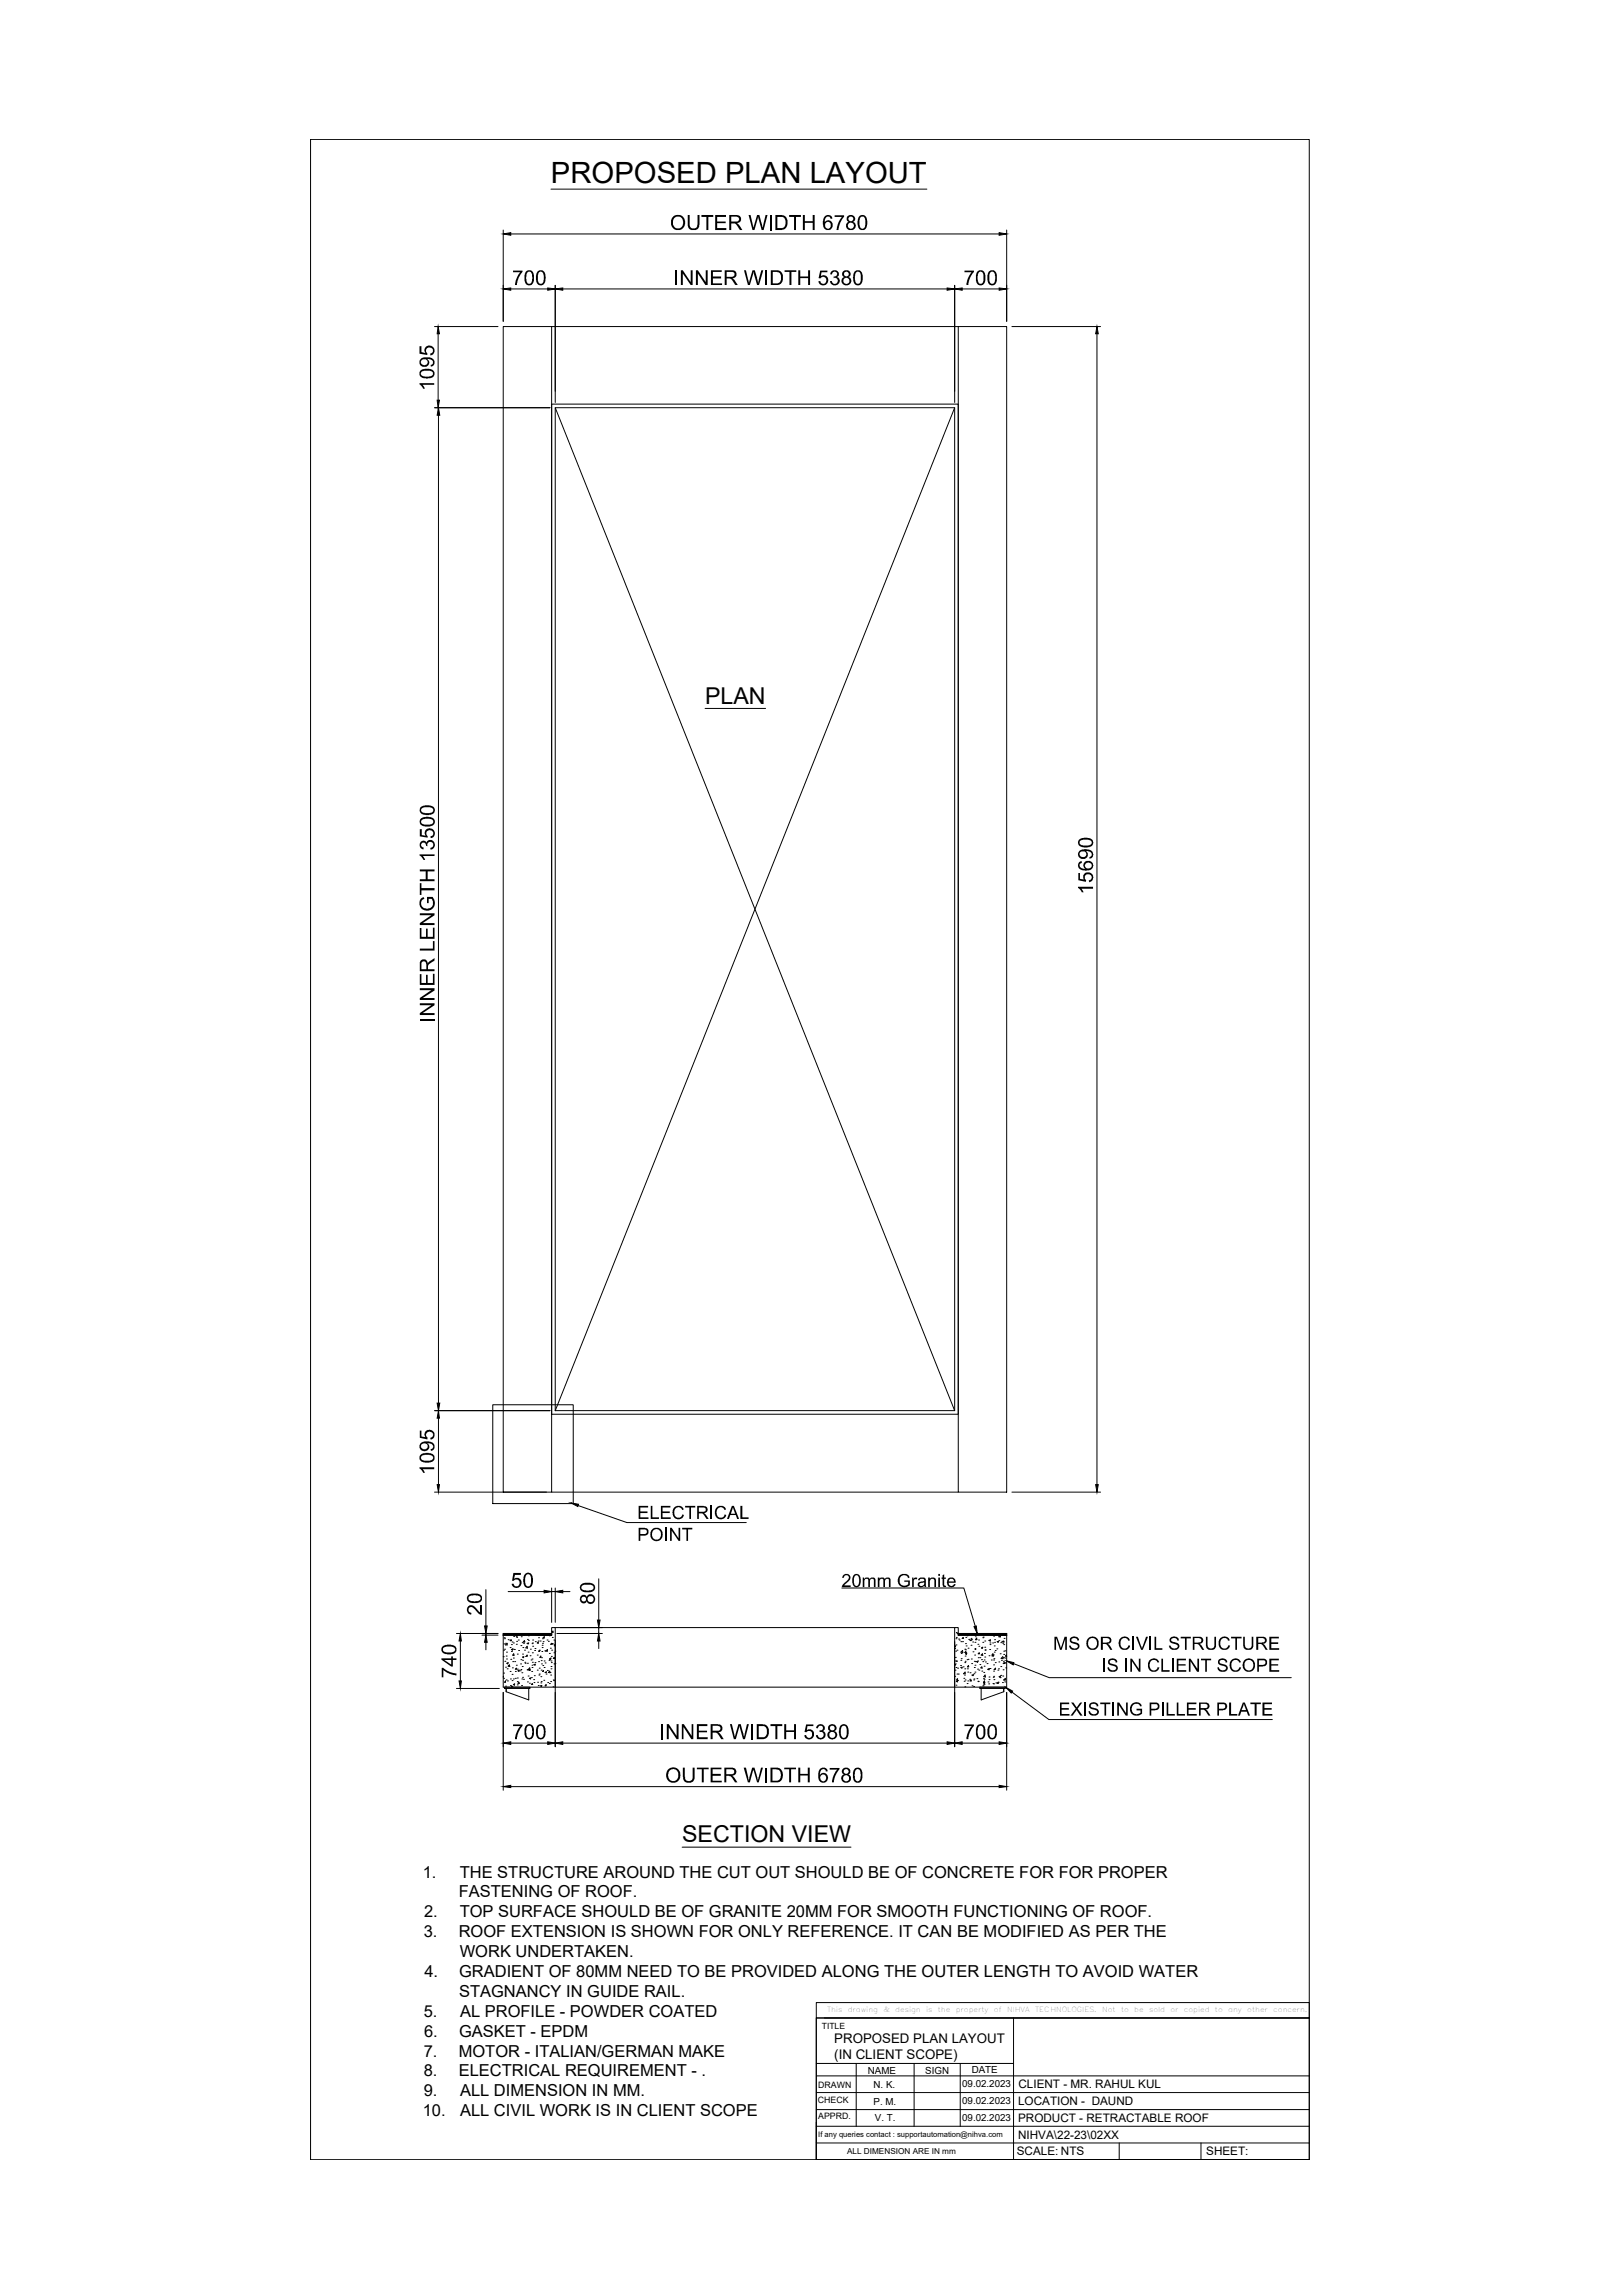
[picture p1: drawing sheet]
<svg xmlns="http://www.w3.org/2000/svg" width="210mm" height="297mm" viewBox="0 0 210 297" stroke-linecap="round" stroke-linejoin="round" font-family="sans-serif">
<defs><g id="words">
<text font-size="3.8" x="71.3" y="23.7">PROPOSED PLAN LAYOUT</text>
<g font-size="3">
<text x="91.2" y="91">PLAN</text>
<text x="88.3" y="238.3">SECTION VIEW</text>
</g>
<g font-size="2.1">
<text x="54.7" y="242.9">1.</text>
<text x="59.4" y="245.4">FASTENING OF ROOF.</text>
<text x="59.5" y="242.9">THE STRUCTURE AROUND THE CUT OUT SHOULD BE OF CONCRETE FOR FOR PROPER</text>
<text x="54.8" y="250.6">3.</text>
<text x="54.9" y="248">2.</text>
<text x="59.4" y="250.6">ROOF EXTENSION IS SHOWN FOR ONLY REFERENCE. IT CAN BE MODIFIED AS PER THE</text>
<text x="59.5" y="248">TOP SURFACE SHOULD BE OF GRANITE 20MM FOR SMOOTH FUNCTIONING OF ROOF.</text>
<text x="54.9" y="255.8">4.</text>
<text x="59.4" y="255.8">GRADIENT OF 80MM NEED TO BE PROVIDED ALONG THE OUTER LENGTH TO AVOID WATER</text>
<text x="59.5" y="253.2">WORK UNDERTAKEN.</text>
<text x="54.8" y="260.9">5.</text>
<text x="54.9" y="263.5">6.</text>
<text x="59.4" y="258.3">STAGNANCY IN GUIDE RAIL.</text>
<text x="59.4" y="263.5">GASKET - EPDM</text>
<text x="59.5" y="260.9">AL PROFILE - POWDER COATED</text>
<text x="54.8" y="266.1">7.</text>
<text x="54.8" y="268.6">8.</text>
<text x="59.4" y="266.1">MOTOR - ITALIAN/GERMAN MAKE</text>
<text x="59.4" y="268.6">ELECTRICAL REQUIREMENT - .</text>
<text x="54.7" y="273.8">10.</text>
<text x="54.8" y="271.2">9.</text>
<text x="59.5" y="271.2">ALL DIMENSION IN MM.</text>
<text x="59.5" y="273.8">ALL CIVIL WORK IS IN CLIENT SCOPE</text>
</g>
<g font-size="1.7">
<text x="108" y="264.3">PROPOSED PLAN LAYOUT</text>
<text x="108" y="266.4">(IN CLIENT SCOPE)</text>
</g>
<g font-size="1.5">
<text x="131.8" y="274.5">PRODUCT - RETRACTABLE ROOF</text>
<text x="131.8" y="272.3">LOCATION - DAUND</text>
<text x="131.8" y="270.2">CLIENT - MR. RAHUL KUL</text>
<text x="131.6" y="278.8">SCALE: NTS</text>
<text x="131.8" y="276.7">NIHVA\22-23\02XX</text>
<text x="156.1" y="278.8">SHEET:</text>
</g>
<g font-size="1.3">
<text x="112.3" y="268.3">NAME</text>
<text x="119.7" y="268.3">SIGN</text>
<text x="125.7" y="268.2">DATE</text>
<text x="113" y="270.1">N. K.</text>
<text x="113" y="272.3">P. M.</text>
<text x="113.2" y="274.4">V. T.</text>
<text x="124.5" y="270">09.02.2023</text>
<text x="124.5" y="272.2">09.02.2023</text>
<text x="124.5" y="274.4">09.02.2023</text>
</g>
<g font-size="1.1">
<text x="106.4" y="262.5">TITLE</text>
<text x="105.8" y="272">CHECK</text>
<text x="105.9" y="270.1">DRAWN</text>
<text x="105.9" y="274.2">APPRD.</text>
<text x="109.6" y="278.7">ALL DIMENSION ARE IN mm</text>
</g>
<text font-size="1" x="105.9" y="276.4">If any queries contact : supportautomation@nihva.com</text>
<g font-size=".9">
<text x="107" y="260.3">This</text>
<text x="109.7" y="260.3">drawing</text>
<text x="114.3" y="260.3">&amp;</text>
<text x="115.9" y="260.3">design</text>
<text x="121.4" y="260.3">the</text>
<text x="123.7" y="260.3">property</text>
<text x="128.6" y="260.3">of</text>
<text x="130.3" y="260.3">NIHVA</text>
<text x="134" y="260.3">TECHNOLOGIES.</text>
<text x="142.6" y="260.3">Not</text>
<text x="145.1" y="260.3">to</text>
<text x="146.8" y="260.3">be</text>
<text x="148.7" y="260.3">sold</text>
<text x="151.5" y="260.3">or</text>
<text x="153.2" y="260.3">copied</text>
<text x="157.2" y="260.3">to</text>
<text x="158.9" y="260.3">any</text>
<text x="161.4" y="260.3">other</text>
<text x="164.8" y="260.3">concern.</text>
</g>
</g></defs>
<!-- layer: 0 -->
<g fill="none" stroke="#000" stroke-width=".13">
<path d="M40.2 18h129.2v261.4h-129.2zM65.1 29.8v11.8M66.1 37.4h4.8M66.1 30.3h63.2M71.3 24.5h48.6M71.9 36.9v15.2M72.8 37.4h49.8M123.5 36.9v15.2M124.5 37.4h4.8M130.3 29.8v11.8M56.2 42.2h8.2M56.2 52.7h15"/>
<path d="M56.7 43.2v8.6M56.7 53.7v127.8M65.1 42.2h6.3v150.8h-6.3zM71.4 52.3h52.6v130.7h-52.6zM71.4 42.2h52.6M71.9 52.7h51.6v129.8h-51.6zM71.9 52.7l51.6 129.8M123.5 52.7l-51.6 129.8M124 42.2h6.3v150.8h-6.3zM131 42.2h11.4M142 43.2v148.9M91.2 91.7h7.9"/>
<path d="M56.2 193h14.5M56.2 182.5h15M56.7 183.5v8.6M63.8 181.7h10.4v12.8h-10.4zM71.4 193h52.6M74.8 194.8l6.3 2.2h15.5M131 193h11.4M59.1 218.4h5.5M59.1 211.3h5.3M59.6 212.3v5.2M62.4 211.5h2M62.9 205.7v4.7"/>
<path d="M62.9 211.3v.2M62.9 212.5v.9M65.1 211.5h6.3v-.9h.5v7.7M65.1 214.3h.1M65.1 211.3h6.3v.2h-6.3zM65.1 211.5v6.8h65.2v-6.8M65.1 218.9v12.7M65.1 216.9v.1M65.2 213.5h.1M65.2 216.5h.1M65.2 217.1h.1M65.2 212.7h.1"/>
<path d="M65.2 211.9h.1M65.3 218.3h3.3v.1h-3.3zM65.3 212h.1M65.3 213.4h.1M65.3 214.9h.1M65.4 218.1h.1M65.4 212.6h.1M65.4 215.7h.1M65.4 217.5v.1h-.1zM65.4 212.8l.2-.2v.2zM65.5 214.2h.1M65.5 217.3h.1"/>
<path d="M65.5 218.4v.5M65.5 213.7h.1M65.5 214.6h.1M65.6 215.2l.2-.1-.1 .2zM65.6 215.9h.1M65.7 217.5h.1M65.8 212.1h.1M65.8 215.6l.1-.2 .1 .2zM65.8 205.9h4.6M65.8 215.5h.1M66 213.1h.1M66 216.2h.1"/>
<path d="M66 212.3l.1-.2 .1 .2zM66.1 217.2h.1M66.1 218.1h.1M66.1 214.7h.1M66.2 212.8h.1M66.2 213.7h.1M66.2 218.3l.1-.2v.2M66.2 213.4l.2-.1-.1 .2zM66.2 218.2h.1M66.3 216.6h.1M66.3 217.4h.1M66.3 212.4h.1"/>
<path d="M66.3 215.8h.1M66.4 215h.1M66.4 213.4h.1M66.4 214.2h.1M66.4 212.6h.1M66.4 214.5h.1M66.4 217.2h.1M66.4 217.9l.2-.1v.2zM66.5 211.7h.1M66.5 214v.1h-.1zM66.6 213.4h.1M66.6 215h.1"/>
<path d="M66.7 216.2h.1M66.7 217.1h.1M66.7 215.9l.1-.1 .1 .1zM66.8 211.6h.1v.1zM66.8 212.7h.1M66.8 215.4h.1M66.9 211.8h.1M66.9 212.3h.1M66.9 218h.1M66.9 215.9h.1M66.9 217.6h.1M66.9 214h.1"/>
<path d="M66.9 217.1h.1M67 217.8l.2-.2v.2zM67 216.2l.2-.1v.1zM67.1 212.2h.1M67.1 213.5h.1M67.3 216.2h.1M67.4 215.3h.1M67.4 214.7h.1M67.4 212.9h.1M67.4 216h.1M67.5 211.8h.1M67.5 218.1h.1"/>
<path d="M67.5 216.4h.1M67.5 217.2h.1M67.6 215.6h.1M67.6 212.5h.1M67.6 214h.1M67.6 214.8h.1M67.6 217h.1M67.6 214.4l.2-.1-.1 .2zM67.7 213.1h.1M67.7 212.3h.1M67.7 211.5h.1M67.7 212.6h.1"/>
<path d="M67.7 217.3h.1M67.9 213.5h.1M67.9 212.3v.1h-.1zM67.9 215.1h.1M68 215.2h.1M68 214.3h.1M68.2 216h.1M68.2 214.1l.1 .1h-.2zM68.2 213l.1 .2h-.3zM68.2 212.6h.2l-.1 .1zM68.3 216h.1M68.3 217.6h.1"/>
<path d="M68.3 212.1h.1M68.3 215.2h.1M68.3 213.7h.1M68.3 216.8h.1M68.4 211.6h.1M68.4 212.2h.1M68.4 218.4v1.5M68.5 217.8h.1M68.5 217.1h.2l-.1 .1zM68.6 215.9v.2h-.1zM68.6 215.8v.2h-.3zM68.6 214.2h.1"/>
<path d="M68.6 213.4h.1M68.7 214.8h.1M68.8 217h.1M68.8 217.9h.1M68.8 216.2h.1M68.8 214.6h.1M68.8 215.4h.1M68.8 212.6h.1M68.8 215.7h.1M68.9 213.8h.1M68.9 215.1h.1M68.9 212.6h.1"/>
<path d="M68.9 217.8v.1h-.1zM68.9 212.2h.1M68.9 213h.1M69.1 217.3h.1M69.1 217.7h.1M69.1 215.3h.2l-.1 .1zM69.1 216.8h.1M69.2 213.5h.1M69.2 213.3h.1M69.2 215.1h.1M69.3 212.4h.1M69.5 214.1h.1"/>
<path d="M69.5 216.1h.1M69.5 212.6l.2-.2v.2zM69.6 217.6h.1M69.7 212.3h.1M69.7 218.1h.1M69.7 211.9h.1M69.7 215h.1M69.7 213.6l.2-.1-.1 .2zM69.7 216.7h.1M69.8 215.8h.1M69.8 213.5h.1M69.8 216.6h.1"/>
<path d="M69.9 212.3h.1M69.9 218.1h.2v.1zM70 216.9h.1M70 217.7h.1M70 214.2v.2h-.1zM70 216.1h.1M70 217.6h.1M70 214.8h.1M70.1 214.5h.1M70.1 215.3h.1M70.1 213.7h.1M70.2 212.9h.1"/>
<path d="M70.2 213.1h.1M70.2 212h.1M70.2 212.6h.1M70.2 216.2l.1-.1v.1zM70.2 215.5h.1M70.3 212.4h.1M70.3 211.8h.2l-.1 .1zM70.4 217.4h.1M70.4 214.9h.1M70.4 215.7h.1M70.5 213.6h.1M70.5 215.1h.1"/>
<path d="M70.5 216.4l.2-.1v.1zM70.6 213.6l.2-.2v.2zM70.7 216.6h.1M70.7 217.9v.2h-.2zM70.8 212.2h.1M70.8 216.1h.1M70.9 217.7h.1M71 212.3h.1M71 216.4l.1-.2 .1 .2zM71 214.8h.1M71.1 213.9h.1M71.1 211.6h.1"/>
<path d="M71.1 214.7h.1M71.1 217.8h.1M71.1 214.6l.2-.1v.2zM71.2 216.4h.1M71.2 213.2h.1M71.3 216.7h.1M71.3 217.6h.1M71.3 212.7l.1-.1v.1zM71.3 215.9h.1M71.3 215.6h.1M71.3 214.9h.1M71.3 214.3h.1"/>
<path d="M71.3 215.1h.1M71.4 213.5h.1M71.4 205.4v4.5M71.4 205.9h.5M71.4 212.6h.1M71.4 211.1h.1M71.5 211h.1M71.5 211.8h.1M71.5 211.2h.1M71.5 212.7h.1M71.6 218.2h.1M71.6 217.3h.1"/>
<path d="M71.6 217.4h.1M71.7 213.8h.1M71.7 212.2h.1M71.7 215.3h.1M71.7 212.9h.1M71.7 214.4l.1 .2-.2-.1zM71.8 213.6h.1M71.8 215.2h.1M71.9 205.4v4.5M71.9 212.2v13.8M71.9 212.8h-.2l.2 .1M71.9 210.6h51.6"/>
<path d="M72.1 211.3h5.8M72.8 205.9h1M77.5 204.3v5.3M77.5 210.6v.7M77.5 212.3v1M108.9 205.4h15.8l1.5 5M123.5 215.3h.1M123.5 216.9h.1M123.5 213.3h.1M123.5 212.4v13.6M123.5 213l.2-.1-.1 .2-.1-.1M123.6 216.1h.1"/>
<path d="M123.6 214.9h.1M123.6 215.3l-.1 .2M123.6 214.4h.1M123.6 215.3h.1M123.7 213.6h.1M123.7 212h.1M123.7 212.8h.1M123.7 215.7h.1M123.7 218h.1M123.8 211.2h.1M123.8 214.9h.1M123.8 211.8h.1"/>
<path d="M123.8 217.5l.1-.1v.2zM123.8 211.3h.1M123.8 213.5h.1M123.8 216.6h.1M123.9 217.2l-.1 .1h.1v-.1M123.9 215.8h.1M123.9 217.4h.1M124 216.6h.1M124 211.3h6.3v.2h-6.3zM124.1 212h.1M124.1 212.2h.1M124.3 215.5h.1"/>
<path d="M124.3 214.8h.1M124.3 212.4h.1M124.3 213.7l.3-.2v.3zM124.3 215.7h.2v.1zM124.4 213.9h.1M124.4 214.6h.1M124.5 212l.1-.2 .1 .2zM124.6 212.4h.1M124.6 215.6h.1M124.7 216.5l.2-.2v.2zM124.7 217.1h.1M124.8 217.5h.1"/>
<path d="M124.8 216.7h.1M124.9 215.1h.1M124.9 215.9h.1M124.9 218.2h.1M124.9 213.4h.1M124.9 213.8l.1-.1v.1zM124.9 214.2h.1M124.9 217.3h.1M124.9 214.9h.1M124.9 212.6h.1M124.9 214l.2-.1v.1zM125 211.8h.1"/>
<path d="M125 213.8h.1M125 212.9h.1M125.2 211.6h.1M125.2 214.7h.1M125.2 217.8h.1M125.2 215.9h.1M125.2 217.5h.1M125.2 216.3h.1M125.3 214.7h.1M125.3 213.2h.1M125.3 215.5l.1 .1h-.2zM125.4 212.1h.1"/>
<path d="M125.5 217.3h.1M125.5 216.4h.1M125.5 217.5l.2-.2v.2zM125.5 212.2l.2-.1v.2zM125.7 212h.1M125.7 212.9h.1M125.7 214.6h.1M125.7 212.1h.1M125.7 215.2h.1M125.8 218.1h.1M125.8 216.7h.2l-.1 .1zM125.9 212.4h.1"/>
<path d="M125.9 213.7h.1M126 217.3h.1M126 218.2h.1M126 216.5h.1M126 217.2h.1M126.1 214.9h.1M126.1 215.7h.1M126.1 214.1h.1M126.2 212.5h.1M126.2 213.3h.1M126.2 215.4h.1M126.2 216.3h.1"/>
<path d="M126.2 213.4h.1M126.2 211.7h.1M126.2 215h.1M126.3 211.9h.1M126.4 212v.1h-.1zM126.4 215l.2-.1-.1 .2zM126.4 217.2h.1M126.5 215.9h.1M126.5 212.7h.1M126.5 217.5h.1M126.6 214.5h.1M126.6 217.6h.1"/>
<path d="M126.6 214l.1-.2 .1 .2zM126.6 212.2h.1M126.7 213h.1M126.7 216.1h.1M126.8 218.3v.1h3.3v-.1M126.8 214.5h.1M126.8 215.3h.1M126.9 215.8l.2-.2v.2zM127 214.1l.1-.1 .1 .2zM127 218.4v1.5M127 214.7h.1M127 213.2l.2-.1-.1 .2z"/>
<path d="M127.1 216.2h.1M127.2 212.5h.1M127.2 211.9h.1M127.2 215h.1M127.2 218.1h.1M127.2 211.8h.1M127.3 217.2h.1M127.3 218h.1M127.3 217.7l.1-.1v.2zM127.3 216.4h.1M127.4 214.8h.1M127.4 215.6h.1"/>
<path d="M127.4 217.9h.1M127.4 217.3h.1M127.4 213.9h.1M127.4 217.5v.1h-.1zM127.4 212.3h.1M127.4 213.1h.1M127.4 214.4h.1M127.5 213.5h.1M127.5 213.4h.1M127.5 216.7v.3l-.2-.1zM127.5 215h.1M127.7 215.2h.1"/>
<path d="M127.8 216h.1M127.9 217.6h.1M127.9 215.9h.1v.1zM127.9 217.8h.1M127.9 212.2h.1M128 217h.1M128 214.2h.1M128 217.3h.1M128 212.3l.2-.2v.2zM128.1 213.4h.1M128.1 212.6h.1M128.1 212.8h.1"/>
<path d="M128.1 215.9h.1M128.3 214.8h.1M128.4 214.2h.1M128.5 212.6h.1M128.5 214.2l.1-.1v.1zM128.5 217.8h.1M128.5 214v.1h-.1zM128.5 217h.1M128.6 215.4h.1M128.6 216.2h.1M128.6 216.9h.1M128.6 211.7h.1"/>
<path d="M128.6 214.8h.1M128.6 217.8h.1M128.6 214.6h.1M128.6 216h.1M128.6 217.3h.1M128.7 212.9h.1M128.7 213.7h.1M128.7 212.1h.1M128.7 212.5h.1M128.7 215.9l.1-.1v.1zM128.7 211.6h.1M128.8 213.5h.1"/>
<path d="M128.8 215.1h.1M128.9 217.7h.1M129 213.3h.1M129 217.8l.2-.2v.2zM129 212.4l.2-.1v.2zM129.1 216.1h.1M129.2 217.6h.1M129.2 215.9h.1M129.3 215h.1M129.3 212.3h.1M129.3 216.9l.2-.1-.1 .2zM129.4 211.6l.1 .2h-.2z"/>
<path d="M129.4 214h.1M129.4 217h.1M129.5 216.7h.1M129.5 212.5h.1M129.5 215.6h.1M129.6 214.8h.1M129.6 212.3h.1M129.7 217.7h.1M129.8 216.8h.1M129.8 212.6h.1M129.8 212.4l.1-.1v.1zM129.8 214.3v.3l-.2-.1z"/>
<path d="M129.8 215.2h.1M129.8 216h.1M129.9 214.4h.1M129.9 214.9h.1M129.9 212.8h.1M129.9 213.6h.1M129.9 214h.1M129.9 218.4v.5M129.9 217.3l.2-.2v.2zM129.9 215.1h.2l-.1 .1zM129.9 212h.1M129.9 217.3h.1"/>
<path d="M130 214.5h.1M130 217.6h.1M130.1 213.6h.1M130.1 215.1h.1M130.1 214.2l.1-.1 .1 .2zM130.1 215.8h.1M130.3 211.5h-6.3v-.9h-.5v7.7M130.3 218.9v12.7M131 218.9l4.7 3.6h28.9M131.2 215.2l4.6 1.8h31.3M66.1 225.5h4.8M66.1 231.1h63.2"/>
<path d="M72.8 225.5h49.8M88.3 239h21.8M124.5 225.5h4.8M105.6 259.1h63.8v2h-63.8zM105.6 261.1h63.8v18.3h-63.8zM105.6 275.1h63.8M105.6 272.9h63.8M105.6 270.7h63.8M105.6 268.6h63.8M105.6 261.1v18.3M105.6 267h25.6M105.6 277.2h63.8"/>
<path d="M106.7 261.1h62.7M110.4 279.4h59M110.8 267v8.1M118.3 267v8.1M124.3 267v8.1M131.2 261.1v18.3M144.8 277.2v2.2M155.4 277.2v2.2"/>
</g>
<g fill="#000" stroke="#000" stroke-width=".13">
<path d="M65.1 37.4l1-.1v.2zM65.1 30.3l1-.2v.3zM70.9 37.3l1 .1-1 .1zM71.9 37.4l.9-.1v.2zM122.6 37.3l.9 .1-.9 .1zM123.5 37.4l1-.1v.2zM129.3 30.1l1 .2-1 .1zM129.3 37.3l1 .1-1 .1zM56.6 51.8h.3l-.2 .9zM56.7 42.2l.2 1h-.3zM56.7 52.7l.2 1h-.3zM142 42.2l.1 1h-.3z"/>
<path d="M56.6 181.5h.3l-.2 1zM56.7 182.5l.2 1h-.3zM56.6 192.1h.3l-.2 .9zM73.9 194.4l1 .2-.1 .3zM141.8 192.1h.3l-.1 .9zM59.4 217.5h.3l-.1 .9zM59.6 211.3l.1 1h-.3zM62.9 211.5l.1 1h-.3zM62.7 210.4h.3l-.1 .9zM70.4 205.7l1 .2-1 .2zM71.9 205.9l.9-.2v.4zM77.5 211.3l.2 1h-.4z"/>
<path d="M77.3 209.6h.4l-.2 1zM126 210.4h.3l.2 .9zM130.2 218.3l.8 .5-.1 .2zM130.3 214.9l.9 .2-.1 .3zM65.1 225.5l1-.2v.4zM65.1 231.1l1-.1v.3zM70.9 225.3l1 .2-1 .2zM71.9 225.5l.9-.2v.4zM122.6 225.3l.9 .2-.9 .2zM123.5 225.5l1-.2v.4zM129.3 225.3l1 .2-1 .2zM129.3 231l1 .1-1 .2z"/>
<path d="M65.1 211.3l6.3 .2v-.2zM65.1 211.3l6.3 .2h-6.3z"/>
<path d="M124 211.3l6.3 .2v-.2zM124 211.3l6.3 .2h-6.3z"/>
</g>
<g fill="#000">
<path d="M66.4 35h1.2v.2l-.5 .8-.2 .9h-.3l.1-.6 .4-.8 .2-.3h-.9zM87.4 35h.2v1.9h-.2zM88.1 35h.3l1 1.5v-1.5h.2v1.9h-.2l-1-1.5v1.5h-.3zM89 27.8h.3v1.2a.52 .52 0 0 0 .5 .5 .52 .52 0 0 0 .5-.6v-1.1h.2v1.2a.78 .78 0 0 1-.6 .8 .78 .78 0 0 1-.9-.5zM90.1 35h.2l1 1.5v-1.5h.3v1.9h-.3l-1-1.5v1.5h-.2zM90.8 27.8h1.5v.3h-.6v1.7h-.3v-1.7h-.6zM92 35h1.4v.2h-1.1v.6h1v.2h-1v.7h1.1v.2h-1.4zM92.6 27.8h1.4v.3h-1.2v.6h1.1v.2h-1.1v.6h1.2v.3h-1.4zM96.3 35h.2l.4 1.6 .5-1.6h.3l.4 1.6 .4-1.6h.3l-.6 1.9h-.2l-.5-1.7-.5 1.7h-.2zM99 35h.3v1.9h-.3zM96.9 27.8h.2l.4 1.7 .5-1.7h.3l.4 1.7 .4-1.7h.2l-.5 2h-.2l-.5-1.7-.5 1.7h-.2zM99.6 27.8h.3v2h-.3z"/>
<path d="M101.5 35h1.6v.2h-.7v1.7h-.2v-1.7h-.7zM102.1 27.8h1.5v.3h-.6v1.7h-.2v-1.7h-.7zM103.3 35h.3v.8h1v-.8h.2v1.9h-.2v-.9h-1v.9h-.3zM103.9 27.8h.3v.8h1v-.8h.2v2h-.2v-1h-1v1h-.3zM106.1 35h1v.2h-.8l-.1 .5a.65 .65 0 0 1 1 .6 .65 .65 0 0 1-.9 .6l-.4-.3v-.2h.2a.41 .41 0 0 0 .6 .3 .41 .41 0 0 0 .2-.6 .38 .38 0 0 0-.3-.3 .38 .38 0 0 0-.4 .2h-.3zM107.5 35.1l.4-.1a.49 .49 0 0 1 .6 .2 .49 .49 0 0 1-.2 .6v.1a.57 .57 0 0 1 .3 .7 .57 .57 0 0 1-.8 .3l-.2-.1-.2-.3v-.1h.3a.39 .39 0 0 0 .5 .3 .39 .39 0 0 0 .2-.5 .39 .39 0 0 0-.5-.2v-.2a.34 .34 0 0 0 .4-.3 .34 .34 0 0 0-.4-.4l-.2 .2v.2h-.3zM108 27.9h1.2v.2l-.5 .8-.2 .9h-.2v-.5l.3-.7 .3-.5h-.9zM124.8 35h1.2v.2l-.5 .8-.2 .9h-.2l.1-.6 .2-.6 .3-.5h-.9zM54.3 44.8h.2v.8l.5 .1-.1-.5 .3-.4 .5-.1 .4 .2a.63 .63 0 0 1 .1 .7 .63 .63 0 0 1-.5 .4v-.3a.4 .4 0 0 0 .3-.5 .4 .4 0 0 0-.5-.2 .42 .42 0 0 0-.4 .3 .42 .42 0 0 0 .2 .4v.2l-1-.1zM54.3 49.6h1.9v.2h-1.5l.3 .4v.1h-.2l-.3-.4-.2-.2zM54.3 114.3h.2v.6h1.7v.3h-1.7v.6h-.2zM54.3 107.3h.3v.7l.5 .1-.1-.2v-.4a.65 .65 0 0 1 1.1-.1 .65 .65 0 0 1-.3 1h-.1v-.2a.41 .41 0 0 0 .4-.5 .41 .41 0 0 0-.6-.3 .39 .39 0 0 0-.3 .4 .39 .39 0 0 0 .1 .4v.2l-1-.2z"/>
<path d="M54.5 108.9a.48 .48 0 0 1 .7 .1 .57 .57 0 0 1 .8-.2 .57 .57 0 0 1 .2 .8l-.1 .2-.4 .1v-.2a.39 .39 0 0 0 .4-.5 .39 .39 0 0 0-.5-.3 .39 .39 0 0 0-.3 .6l-.2-.1a.33 .33 0 0 0-.2-.4 .33 .33 0 0 0-.4 .2 .33 .33 0 0 0 .3 .4v.3h-.1a.62 .62 0 0 1-.2-1zM54.5 116.2l.3-.1 .1 .2a.67 .67 0 0 0-.4 .9 .67 .67 0 0 0 .9 .3l.4-.1 .1-.1 .1-.7-.1-.3h-.4v.5h-.2v-.8l.7 .1 .3 .5-.1 .6-.3 .4-.4 .2-.7-.1-.4-.4-.1-.7zM54.3 118.2h1.9v.2l-1.5 1h1.5v.3h-1.9v-.3l1.5-1h-1.5zM54.3 112.5h1.9v.2h-.9v1h.9v.3h-1.9v-.3h.8v-1h-.8zM54.3 110.5h1.9v.2h-1.4l.2 .5v.1h-.2l-.3-.5-.2-.1zM139.5 112.9h.3v.8l.5 .1-.1-.2a.64 .64 0 0 1 .5-.7 .64 .64 0 0 1 .7 .5v.3l-.1 .3-.4 .1v-.2a.41 .41 0 0 0 .3-.6 .41 .41 0 0 0-.7-.1 .46 .46 0 0 0 .1 .7l-.1 .2-1-.2zM139.5 114.7h1.9v.3h-1.5l.3 .4h-.2l-.2-.3-.3-.2zM54.3 129.8h1.9v.2l-1.5 1.1h1.5v.2h-1.9v-.2l1.5-1.1h-1.5zM54.3 127.8h1.9v.3l-1.5 1h1.5v.3h-1.9v-.3l1.5-1h-1.5zM54.3 126h.2v1.2h.6v-1.1h.2v1.1h.7v-1.2h.2v1.4h-1.9zM54.3 120.1h.2v1.1h.6v-1.1h.2v1.1h.7v-1.2h.2v1.5h-1.9zM54.3 131.8h1.9v.2h-1.9z"/>
<path d="M54.3 122.7h1.7v-.9h.2v1.2h-1.9zM54.3 185.1h.2v.7l.5 .1v-.2a.65 .65 0 0 1 .5-.7 .65 .65 0 0 1 .8 .5 .65 .65 0 0 1-.6 .8v-.3a.41 .41 0 0 0 .3-.6 .41 .41 0 0 0-.7-.1 .37 .37 0 0 0-.2 .3 .37 .37 0 0 0 .2 .4v.2l-1-.2zM54.3 189.8h1.9v.3h-1.5l.3 .4h-.2l-.2-.3-.3-.2zM82.6 194.8h1.3v.2h-1v.5h.9v.2h-.9v.6h1v.2h-1.3zM84.2 194.8h.2v1.5h.9v.2h-1.1zM86.1 197.7h.2v1.6h-.2zM85.5 194.8h1.3v.2h-1.1v.5h1v.2h-1v.6h1.1v.2h-1.3zM86.7 197.7h.2l.9 1.3v-1.3h.2v1.6h-.2l-.9-1.3v1.3h-.2zM87.2 195l.4-.2h.4l.2 .1 .2 .3 .1 .1h-.2a.56 .56 0 0 0-.8-.2 .56 .56 0 0 0-.2 .7v.3a.5 .5 0 0 0 .6 .2 .5 .5 0 0 0 .4-.4l.2 .1-.2 .4-.3 .2-.4-.1a.95 .95 0 0 1-.4-1.5zM88.3 197.7h1.3v.2h-.6v1.4h-.2v-1.4h-.5zM88.7 194.8h1.3v.2h-.6v1.5h-.2v-1.5h-.5zM92 194.8h.2v1.7h-.2z"/>
<path d="M92.6 195.1l.5-.3 .4 .1a.43 .43 0 0 1 .5 .4h-.3a.54 .54 0 0 0-.6-.3 .54 .54 0 0 0-.4 .7l.1 .3a.51 .51 0 0 0 .5 .3 .51 .51 0 0 0 .5-.4l.2 .1-.3 .4-.3 .2h-.3l-.3-.2-.3-.5v-.4zM95.8 194.8h.3v1.5h.8v.2h-1.1zM57.2 215.8h.2l.8 .5 .9 .2v.2l-.9-.1-.8-.5v.9h-.2zM60.5 207.9a.74 .74 0 0 1 1.2 .3l.4 .4v-1h.3v1.3l-.5-.1-.5-.6a.39 .39 0 0 0-.5-.3 .39 .39 0 0 0-.3 .4 .39 .39 0 0 0 .4 .4l-.1 .2a.65 .65 0 0 1-.4-1zM66.4 203.5h1v.3h-.8l-.1 .5a.64 .64 0 0 1 1 .4 .64 .64 0 0 1-.9 .7h-.1l-.3-.4v-.1h.3a.41 .41 0 0 0 .6 .3 .41 .41 0 0 0 .1-.7 .41 .41 0 0 0-.7 0h-.2zM109.1 203.8a.52 .52 0 0 1 .9 0 .52 .52 0 0 1-.2 .8l-.6 .5h.9v.2h-1.2l.2-.3 .6-.7a.33 .33 0 0 0-.1-.5 .33 .33 0 0 0-.4 .3h-.2zM111.6 204.1h.2v.2a.44 .44 0 0 1 .7 0 .4 .4 0 0 1 .5-.2 .4 .4 0 0 1 .3 .4v.8h-.2v-.7a.26 .26 0 0 0-.3-.3 .26 .26 0 0 0-.2 .3v.7h-.2v-.8a.28 .28 0 0 0-.4-.2 .28 .28 0 0 0-.1 .4v.6h-.3zM113.6 204.1h.2v.2a.4 .4 0 0 1 .7 0 .39 .39 0 0 1 .5-.2 .39 .39 0 0 1 .2 .4v.8h-.2v-.7a.26 .26 0 0 0-.2-.3 .26 .26 0 0 0-.3 .3v.7h-.2v-.8a.27 .27 0 0 0-.3-.2 .27 .27 0 0 0-.2 .3v.7h-.2zM116.3 203.9l.4-.3h.6l.2 .2 .2 .2v.1l-.2 .1a.54 .54 0 0 0-.7-.4 .54 .54 0 0 0-.4 .6l.1 .4a.68 .68 0 0 0 1 .2v-.4h-.5v-.1h.7v.6l-.5 .3-.5-.1-.3-.2-.2-.4v-.4zM118 204.1h.2v.2l.2-.2h.3l-.1 .2h-.2l-.1 .2v.8h-.3zM120.1 204.1h.2v.2a.44 .44 0 0 1 .5-.2 .44 .44 0 0 1 .3 .5v.7h-.2v-.7a.3 .3 0 0 0-.3-.3 .3 .3 0 0 0-.3 .3v.7h-.2zM122 203.8l.2-.1v.4h.2v.2h-.2v.8h.2v.2a.33 .33 0 0 1-.4-.3v-.7h-.2v-.2h.2z"/>
<path d="M136.5 211.8h.3l.5 1.4 .5-1.4h.3v1.6h-.2v-1.4l-.5 1.4h-.2l-.5-1.4v1.4h-.2zM138.5 211.9l.2-.1 .4-.1a.51 .51 0 0 1 .5 .5l-.2 .1a.4 .4 0 0 0-.3-.4 .4 .4 0 0 0-.4 .3v.1l.5 .2a.49 .49 0 0 1 .5 .6 .49 .49 0 0 1-.7 .3 .53 .53 0 0 1-.6-.5h.2a.48 .48 0 0 0 .4 .4 .48 .48 0 0 0 .5-.4l-.1-.1-.4-.2a.5 .5 0 0 1-.5-.7zM142.8 214.6h.2v1.7h-.2zM143.5 214.7l.4-.2 .3 .1a.44 .44 0 0 1 .4 .5h-.2a.39 .39 0 0 0-.4-.4 .39 .39 0 0 0-.4 .3l.1 .2 .5 .1a.51 .51 0 0 1 .4 .7 .51 .51 0 0 1-.7 .3 .57 .57 0 0 1-.6-.6h.2a.49 .49 0 0 0 .5 .4 .49 .49 0 0 0 .5-.3l-.3-.2-.4-.1a.47 .47 0 0 1-.4-.7zM145.6 214.6h.3v1.7h-.3zM144.9 212l.4-.2h.4a.59 .59 0 0 1 .5 .4h-.2a.54 .54 0 0 0-.7-.2 .54 .54 0 0 0-.3 .7v.3l.2 .1a.48 .48 0 0 0 .5 .2 .48 .48 0 0 0 .3-.4h.2l-.1 .3-.1 .1a.78 .78 0 0 1-.9 0 .78 .78 0 0 1-.3-.9zM146.6 211.8h.2v1.6h-.2zM146.3 214.6h.2l.9 1.3v-1.3h.2v1.7h-.2l-.9-1.4v1.4h-.2zM147 211.8h.2l.6 1.4 .5-1.4h.3l-.7 1.6h-.2zM148.8 211.8h.2v1.6h-.2zM148.7 214.8l.5-.3 .3 .1a.44 .44 0 0 1 .5 .4v.1h-.2a.54 .54 0 0 0-.7-.3 .54 .54 0 0 0-.3 .7v.2a.52 .52 0 0 0 .5 .4 .52 .52 0 0 0 .5-.4l.2 .1-.2 .3a.8 .8 0 0 1-1 0 .8 .8 0 0 1-.2-.9zM149.4 211.8h.2v1.4h.8v.2h-1z"/>
<path d="M150.3 214.6h.2v1.5h.9v.2h-1.1zM151.7 214.6h.2v1.7h-.2zM151.4 212l.3-.2h.4a.51 .51 0 0 1 .5 .4h-.2a.45 .45 0 0 0-.4-.3 .45 .45 0 0 0-.4 .2 .31 .31 0 0 0 .4 .3l.2 .1a.48 .48 0 0 1 .4 .6 .48 .48 0 0 1-.6 .3h-.1a.57 .57 0 0 1-.6-.5h.2a.48 .48 0 0 0 .4 .4 .48 .48 0 0 0 .5-.4l-.1-.1-.4-.2a.49 .49 0 0 1-.5-.6zM152.3 214.6h1.2v.2h-1v.5h.9v.2h-.9v.6h1v.2h-1.2zM152.8 211.8h1.3v.2h-.5v1.4h-.3v-1.4h-.5zM153.9 214.6h.2l.9 1.3v-1.3h.2v1.7h-.3l-.8-1.4v1.4h-.2zM155.4 214.6h1.3v.2h-.5v1.5h-.2v-1.5h-.6zM156.1 211.8h.2v1a.45 .45 0 0 0 .4 .5 .45 .45 0 0 0 .5-.6v-.9h.2v1.1a.69 .69 0 0 1-.6 .6 .69 .69 0 0 1-.7-.3v-.2zM157.7 214.7l.4-.2 .3 .1a.51 .51 0 0 1 .4 .5h-.2a.39 .39 0 0 0-.4-.4 .39 .39 0 0 0-.4 .3l.1 .2 .5 .1a.51 .51 0 0 1 .4 .7 .51 .51 0 0 1-.7 .3 .55 .55 0 0 1-.6-.6h.2l.1 .2 .2 .1a.39 .39 0 0 0 .5 .1 .39 .39 0 0 0 .1-.5l-.6-.2a.44 .44 0 0 1-.4-.2 .44 .44 0 0 1 .1-.5zM157.9 212l.3-.2h.4a.59 .59 0 0 1 .5 .4l-.2 .1a.55 .55 0 0 0-.7-.3 .55 .55 0 0 0-.3 .7l.1 .2a.49 .49 0 0 0 .4 .4 .49 .49 0 0 0 .5-.4h.3l-.1 .2-.4 .3h-.5l-.2-.1-.3-.4v-.6zM159.3 214.8l.3-.2 .4-.1 .3 .1 .2 .3 .1 .2h-.2a.56 .56 0 0 0-.8-.3 .56 .56 0 0 0-.2 .8v.2l.3 .2a.47 .47 0 0 0 .7-.3h.2l-.3 .5-.2 .1-.7-.1-.2-.3-.1-.4zM159.3 211.8h1.4v.2h-.6v1.4h-.2v-1.4h-.6z"/>
<path d="M160.9 211.8h.2v.9a.45 .45 0 0 0 .4 .6 .45 .45 0 0 0 .5-.6v-.9h.2v1.1a.69 .69 0 0 1-1.2 .3l-.1-.2zM164.3 211.8h1.2v.2h-1v.5h.9v.2h-.9v.5h1v.2h-1.2zM164.3 214.6h1.2v.2h-1v.5h.9v.2h-.9v.6h1v.2h-1.2zM66.4 223.1h1.2v.2l-.2 .3-.4 .6-.1 .8h-.3l.1-.5 .3-.7 .3-.5h-.9zM85.6 223.1h.2v1.9h-.2zM86.3 223.1h.2l1.1 1.5v-1.5h.2v1.9h-.2l-1.1-1.5v1.5h-.2zM88.2 223.1h.3l1 1.5v-1.5h.2v1.9h-.2l-1-1.5-.1 1.5h-.2zM88.4 228.7h.2l.1 1.2a.5 .5 0 0 0 .5 .5 .5 .5 0 0 0 .4-.6v-1.1h.3l-.1 1.5a.78 .78 0 0 1-1.3 .2l-.1-.5zM90.2 223.1h1.3v.2h-1.1v.6h1.1v.2h-1.1v.6h1.2v.3h-1.4zM90.2 228.7h1.5v.2h-.6v1.7h-.3v-1.7h-.6zM92 228.7h1.4v.2h-1.2v.6h1.1v.2h-1.1v.7h1.2v.2h-1.4zM94.5 223.1h.2l.4 1.6 .5-1.6h.3l.4 1.6 .4-1.6h.2l-.5 1.9h-.2l-.5-1.7-.5 1.7h-.2z"/>
<path d="M97.2 223.1h.3v1.9h-.3zM96.2 228.7h.3l.4 1.6 .4-1.6h.3l.5 1.6 .4-1.6h.2l-.5 1.9h-.2l-.5-1.7-.5 1.7h-.2zM99 228.7h.2v1.9h-.2zM99.7 223.1h1.5v.2h-.6v1.7h-.3v-1.7h-.6zM101.5 228.7h1.5v.2h-.6v1.7h-.3v-1.7h-.6zM101.5 223.1h.2v.8h1.1v-.8h.2v1.9h-.2v-.9h-1.1v.9h-.2zM104.3 223.1h1v.2h-.8l-.1 .6 .2-.2a.64 .64 0 0 1 .7 .6 .64 .64 0 0 1-.5 .7 .64 .64 0 0 1-.7-.5h.2a.41 .41 0 0 0 .5 .3 .41 .41 0 0 0 .3-.6 .4 .4 0 0 0-.3-.3 .4 .4 0 0 0-.4 .2h-.3zM103.3 228.7h.3v.8h.9v-.8h.3v1.9h-.3v-.9h-.9v.9h-.3zM105.8 223.2l.3-.1h.2l.3 .1a.42 .42 0 0 1-.1 .7l.1 .1a.61 .61 0 0 1-.1 1 .61 .61 0 0 1-.9-.5h.2a.39 .39 0 0 0 .5 .3 .39 .39 0 0 0 .3-.5 .39 .39 0 0 0-.5-.2v-.2a.32 .32 0 0 0 .4-.3 .32 .32 0 0 0-.3-.4 .32 .32 0 0 0-.4 .4h-.2zM107.4 228.7h1.2v.2l-.6 .9-.1 .8h-.2l.1-.6 .3-.8 .2-.3h-.9zM124.8 223.1h1.2v.2l-.2 .3-.4 .6-.1 .8h-.2v-.5l.3-.7 .3-.5h-.9zM137.2 220.3h1.2v.2h-1v.5h.9v.2h-.9v.5h1v.3h-1.2z"/>
<path d="M138.6 220.3h.3l.4 .6 .5-.6h.3l-.6 .8 .6 .9h-.3l-.5-.8-.5 .8h-.3l.7-.9zM140.3 220.3h.3v1.7h-.3zM141 220.4l.4-.2 .3 .1a.51 .51 0 0 1 .5 .4l-.3 .1a.39 .39 0 0 0-.3-.4 .39 .39 0 0 0-.4 .3 .32 .32 0 0 0 .4 .2l.1 .1a.51 .51 0 0 1 .5 .6 .51 .51 0 0 1-.8 .4 .55 .55 0 0 1-.5-.6h.2v.1a.47 .47 0 0 0 .5 .3 .47 .47 0 0 0 .4-.4v-.1l-.3-.1-.3-.1a.48 .48 0 0 1-.4-.7zM142.4 220.3h1.3v.2h-.6v1.5h-.2v-1.5h-.5zM144 220.3h.2v1.7h-.2zM144.6 220.3h.2l.9 1.3v-1.3h.2v1.7h-.2l-.9-1.4v1.4h-.2zM146.4 220.6l.3-.3h.5a.59 .59 0 0 1 .6 .4l-.3 .1a.58 .58 0 0 0-.7-.4 .58 .58 0 0 0-.4 .7l.1 .3a.75 .75 0 0 0 1.1 .2v-.3h-.5v-.2h.7v.6l-.5 .3h-.5l-.4-.3-.2-.4v-.4zM150.4 220.3h.2v1.7h-.2zM151 220.3h.2v1.4h.8v.3h-1zM152.3 220.3h.2v1.4h.8v.3h-1zM153.6 220.3h1.2v.2h-1v.5h.9v.2h-.9v.5h1.1v.3h-1.3zM159.1 220.3h.2v1.4h.8v.3h-1z"/>
<path d="M161.8 220.3h1.4v.2h-.6v1.5h-.2v-1.5h-.6zM163.4 220.3h1.2v.2h-1v.5h1v.2h-1v.5h1v.3h-1.2z"/>
<path d="M68.1 35.1l.2-.1a.72 .72 0 0 1 .8 .9l-.1 .6a.58 .58 0 0 1-.6 .4 .58 .58 0 0 1-.5-.6v-.7zM68.2 35.3l-.1 .5v.5a.37 .37 0 0 0 .4 .4 .37 .37 0 0 0 .3-.5v-.5a.39 .39 0 0 0-.1-.5 .39 .39 0 0 0-.5 .1z"/>
<path d="M69.6 35.1l.3-.1a.76 .76 0 0 1 .7 .9v.5l-.2 .3a.61 .61 0 0 1-.7 .1 .61 .61 0 0 1-.3-.6v-.6zM69.8 35.2l-.2 .4 .1 .8a.32 .32 0 0 0 .2 .3 .32 .32 0 0 0 .4-.3l.1-.2-.1-.6a.36 .36 0 0 0-.1-.4 .36 .36 0 0 0-.4 0z"/>
<path d="M87.1 28.1l.4-.3h.5l.5 .4 .1 .2 .1 .6-.2 .4-.3 .3-.6 .1a1.04 1.04 0 0 1-.5-1.7zM87.3 28.2l-.2 .3v.6l.1 .1a.69 .69 0 0 0 .9 .2 .69 .69 0 0 0 .2-1 .64 .64 0 0 0-1-.2z"/>
<path d="M93.8 35h.9a.53 .53 0 0 1 .6 .5 .53 .53 0 0 1-.5 .5l.3 .2 .4 .7-.4-.1-.3-.6-.3-.2h-.5v.9h-.2zM94 35.2v.6h.6a.34 .34 0 0 0 .5-.3 .34 .34 0 0 0-.5-.3z"/>
<path d="M94.4 27.8h1l.2 .1a.52 .52 0 0 1 .3 .6 .52 .52 0 0 1-.6 .4l.4 .2 .4 .7h-.4l-.2-.5a.61 .61 0 0 0-.6-.4h-.3v.9h-.2zM94.6 28v.7h.6a.34 .34 0 0 0 .4-.3 .34 .34 0 0 0-.4-.4z"/>
<path d="M99.8 35h.9l.4 .2 .2 .4v.6l-.2 .4a.65 .65 0 0 1-.7 .3h-.6zM100 35.2v1.5h.6a.74 .74 0 0 0 .5-1.1 .6 .6 0 0 0-.7-.4z"/>
<path d="M100.3 27.8l.9 .1a.98 .98 0 0 1 .5 1.6l-.1 .1-.4 .2h-.9zM100.6 28.1v1.4h.5a.77 .77 0 0 0 .5-1.1 .48 .48 0 0 0-.6-.3z"/>
<path d="M106.7 28.1a.55 .55 0 0 1 .6-.3 .55 .55 0 0 1 .4 .5h-.2a.39 .39 0 0 0-.5-.3 .39 .39 0 0 0-.3 .5v.2a.61 .61 0 0 1 1 0 .61 .61 0 0 1-.2 .9l-.1 .2h-.5l-.3-.3-.1-.9zM106.9 28.8l-.1 .2a.4 .4 0 0 0 .2 .5 .4 .4 0 0 0 .5-.2 .39 .39 0 0 0-.1-.5 .39 .39 0 0 0-.5 0z"/>
<path d="M109.1 35.1l.3-.1a.49 .49 0 0 1 .6 .2 .49 .49 0 0 1-.2 .7h.1a.58 .58 0 0 1 .1 .8 .58 .58 0 0 1-.7 .2h-.1a.54 .54 0 0 1-.3-.6 .54 .54 0 0 1 .4-.4 .43 .43 0 0 1-.2-.8zM109.2 35.5a.32 .32 0 0 0 .6 0 .32 .32 0 0 0-.6 0zM109.1 36.4a.4 .4 0 0 0 .8 0 .4 .4 0 0 0-.8 0z"/>
<path d="M109.6 28l.4-.2h.3l.1 .1a.42 .42 0 0 1 .3 .4 .42 .42 0 0 1-.3 .4 .59 .59 0 0 1 .2 .9 .59 .59 0 0 1-.9 .1v-.1a.53 .53 0 0 1 .1-.9 .43 .43 0 0 1-.2-.7zM109.8 28.3a.31 .31 0 0 0 .6 0 .31 .31 0 0 0-.6 0zM109.7 29.2a.4 .4 0 0 0 .8 0 .4 .4 0 0 0-.8 0z"/>
<path d="M110.5 35.2h.1a.59 .59 0 0 1 .7-.2 .59 .59 0 0 1 .3 .6v.6l-.1 .4a.6 .6 0 0 1-.7 .3 .6 .6 0 0 1-.4-.8v-.6zM110.8 35.2l-.1 .2-.1 .8a.41 .41 0 0 0 .6 .5l.2-.4v-.6a.41 .41 0 0 0-.5-.5z"/>
<path d="M111.1 28h.1a.59 .59 0 0 1 .7-.1 .59 .59 0 0 1 .3 .6v.7a.6 .6 0 0 1-.7 .6 .6 .6 0 0 1-.5-.7v-.5zM111.4 28.1l-.2 .3v.7a.39 .39 0 0 0 .2 .4 .39 .39 0 0 0 .4 0l.2-.4v-.6a.42 .42 0 0 0-.6-.4z"/>
<path d="M126.4 35.2l.4-.2a.69 .69 0 0 1 .7 .9v.5a.6 .6 0 0 1-.7 .5 .6 .6 0 0 1-.5-.7v-.6zM126.7 35.2l-.2 .5v.5a.37 .37 0 0 0 .1 .4 .37 .37 0 0 0 .5 .1l.2-.3v-.7a.44 .44 0 0 0-.1-.4 .44 .44 0 0 0-.5-.1z"/>
<path d="M127.9 35.1h.1a.62 .62 0 0 1 .7 0 .62 .62 0 0 1 .3 .7v.6a.58 .58 0 0 1-.7 .5 .58 .58 0 0 1-.5-.6v-.7zM128.2 35.2a1.64 1.64 0 0 0-.1 1.3 .34 .34 0 0 0 .4 .2 .34 .34 0 0 0 .2-.4v-.7a.4 .4 0 0 0-.5-.4z"/>
<path d="M54.4 48l.6-.3h.6l.3 .1a.61 .61 0 0 1 .2 .8 .61 .61 0 0 1-.7 .3h-.6a.58 .58 0 0 1-.4-.9zM54.5 48.1a.46 .46 0 0 0 .1 .5 .46 .46 0 0 0 .5 .1h.5a.37 .37 0 0 0 .4-.4 .37 .37 0 0 0-.4-.3h-.8z"/>
<path d="M54.3 46.6l.1-.1a1.4 1.4 0 0 1 1.3-.2l.3 .1a.58 .58 0 0 1 .2 .6 .58 .58 0 0 1-.4 .5l-.1-.3a.37 .37 0 0 0 .3-.4 .37 .37 0 0 0-.4-.3h-.3a.57 .57 0 0 1 .1 .8 .57 .57 0 0 1-.8 .1l-.1-.1a.63 .63 0 0 1-.2-.7zM54.5 46.8a.42 .42 0 0 0 .8 0 .42 .42 0 0 0-.8 0z"/>
<path d="M54.4 106a1.39 1.39 0 0 1 1.8 0 .66 .66 0 0 1-.8 .9l-.6-.1a.59 .59 0 0 1-.4-.8zM54.6 106a.38 .38 0 0 0 0 .5 .38 .38 0 0 0 .4 .2l.7-.1a.35 .35 0 0 0 .4-.4 .35 .35 0 0 0-.5-.2l-.6-.1z"/>
<path d="M54.4 104.5l.3-.2 .3-.1h.7a.6 .6 0 0 1 .5 .7 .6 .6 0 0 1-.7 .5l-.4 .1-.5-.2-.3-.3zM54.7 104.5a.36 .36 0 0 0-.2 .5 .36 .36 0 0 0 .5 .2h.6a.4 .4 0 0 0 .5-.4 .4 .4 0 0 0-.5-.4z"/>
<path d="M139.6 108.7l.3-.2 .4-.1 .7 .1a.58 .58 0 0 1 .4 .6 .58 .58 0 0 1-.6 .5h-.6l-.5-.1-.2-.4zM139.8 108.8a.36 .36 0 0 0 0 .4 .36 .36 0 0 0 .3 .1l.6 .1a.44 .44 0 0 0 .4-.1 .44 .44 0 0 0 .1-.5l-.3-.2h-.8z"/>
<path d="M139.6 111.5l.4-.1v.2a.37 .37 0 0 0-.3 .5 .37 .37 0 0 0 .4 .3h.3a.61 .61 0 0 1 .2-1 .61 .61 0 0 1 .8 .4v.4l-.3 .4h-.5h-.5a.62 .62 0 0 1-.6-.4 .62 .62 0 0 1 .1-.7zM140.6 111.6a.41 .41 0 0 0 0 .7 .41 .41 0 0 0 .6-.1 .39 .39 0 0 0 0-.5 .39 .39 0 0 0-.5-.1z"/>
<path d="M139.6 110.2l.3-.3h.4l.8 .1a.57 .57 0 0 1 .4 .6 .57 .57 0 0 1-.5 .5v-.2a.37 .37 0 0 0 .3-.5 .37 .37 0 0 0-.5-.2h-.2a.57 .57 0 0 1 0 .8 .57 .57 0 0 1-.8 0l-.2-.1-.1-.2zM139.8 110.2a.43 .43 0 0 0 .2 .7 .43 .43 0 0 0 .6-.4 .45 .45 0 0 0-.8-.3z"/>
<path d="M54.4 124.3l.3-.2a.53 .53 0 0 1 .7 .5l.2-.2 .6-.4v.2l-.4 .4a.51 .51 0 0 0-.4 .5v.3h.8v.2h-1.9v-1.1zM54.7 124.4l-.2 .1v.9h.7v-.6a.39 .39 0 0 0-.5-.4z"/>
<path d="M54.5 188.2l.6-.2 .8 .1a.58 .58 0 0 1 .3 .7 .58 .58 0 0 1-.6 .4h-.6l-.5-.1a.57 .57 0 0 1 0-.9zM54.6 188.3a.4 .4 0 0 0 0 .5 .4 .4 0 0 0 .4 .2l.7-.1a.35 .35 0 0 0 .4-.4 .35 .35 0 0 0-.5-.2l-.7-.1z"/>
<path d="M54.5 186.6l.4-.1h.7l.3 .1a.58 .58 0 0 1 .3 .6 .58 .58 0 0 1-.4 .5l-.1-.2a.4 .4 0 0 0 .3-.5 .4 .4 0 0 0-.5-.3h-.2a.6 .6 0 0 1 0 .9 .6 .6 0 0 1-.9-.1l-.1-.2v-.4zM54.5 186.9a.41 .41 0 0 0 .5 .6 .41 .41 0 0 0 .2-.7 .53 .53 0 0 0-.7 .1z"/>
<path d="M82.6 197.7h.9a.51 .51 0 0 1 .4 .5 .51 .51 0 0 1-.6 .5h-.4v.6h-.3zM82.9 197.9v.6h.4a.31 .31 0 0 0 .4-.3 .31 .31 0 0 0-.4-.3z"/>
<path d="M84.3 198l.4-.3h.5l.3 .2a.84 .84 0 0 1 .1 1.2 .84 .84 0 0 1-1.3 0l-.2-.6zM84.6 197.9l-.2 .3v.5a.6 .6 0 0 0 .8 .4 .6 .6 0 0 0 .3-.9l-.1-.2a.5 .5 0 0 0-.8-.1z"/>
<path d="M90.2 194.8l.9 .1a.45 .45 0 0 1 .5 .4 .45 .45 0 0 1-.5 .4l.3 .3 .3 .5h-.3l-.2-.4a.44 .44 0 0 0-.5-.3h-.3v.7h-.2zM90.4 195v.6h.5a.29 .29 0 0 0 .4-.3 .29 .29 0 0 0-.3-.3z"/>
<path d="M94.7 194.8h.3l.6 1.7h-.2l-.2-.5h-.7l-.2 .5h-.2zM94.8 195l-.2 .8h.5z"/>
<path d="M57.2 213.1l.4-.3h.8a.6 .6 0 0 1 .7 .6 .6 .6 0 0 1-.7 .6h-.5h-.3a.58 .58 0 0 1-.4-.9zM57.4 213.1a.4 .4 0 0 0 0 .5 .4 .4 0 0 0 .4 .2h.6a.37 .37 0 0 0 .4-.1 .37 .37 0 0 0 0-.5l-.4-.2h-.6z"/>
<path d="M57.1 214.5h1.3v-.2h.2v.2h.5v.3h-.5v.8h-.2l-1.3-.9zM57.5 214.8l.9 .5v-.5z"/>
<path d="M60.5 206.5l.2-.2 .3-.1h.8l.4 .2a.62 .62 0 0 1 .1 .7 .62 .62 0 0 1-.7 .3l-.8-.1a.62 .62 0 0 1-.3-.8zM60.8 206.5a.38 .38 0 0 0-.1 .5 .38 .38 0 0 0 .4 .1h.6a.38 .38 0 0 0 .5-.2 .38 .38 0 0 0-.3-.5h-.6z"/>
<path d="M67.8 203.8l.1-.1a.63 .63 0 0 1 .7-.2 .63 .63 0 0 1 .4 .7l-.1 .7a.6 .6 0 0 1-.7 .5 .6 .6 0 0 1-.5-.7v-.4zM68.2 203.7l-.2 .3v.6a.47 .47 0 0 0 .5 .6l.2-.4v-.8a.34 .34 0 0 0-.5-.3z"/>
<path d="M75.1 205.1l.3-.2 .3-.1h.7l.3 .1a.6 .6 0 0 1 .2 .7 .6 .6 0 0 1-.6 .4h-.7l-.3-.1a.62 .62 0 0 1-.2-.8zM75.4 205.1a.38 .38 0 0 0-.1 .5 .38 .38 0 0 0 .4 .1h.6a.37 .37 0 0 0 .4-.1 .37 .37 0 0 0 0-.4l-.2-.2h-.9z"/>
<path d="M75.1 206.5h.1a.45 .45 0 0 1 .8 .1 .56 .56 0 0 1 .6-.3 .56 .56 0 0 1 .4 .6v.2a.54 .54 0 0 1-.5 .4 .54 .54 0 0 1-.6-.4 .46 .46 0 0 1-.6 .3 .46 .46 0 0 1-.2-.6zM75.2 206.9a.3 .3 0 0 0 .6 0 .3 .3 0 0 0-.6 0zM76 206.9a.4 .4 0 0 0 .8 0 .4 .4 0 0 0-.8 0z"/>
<path d="M110.4 203.8h.1a.5 .5 0 0 1 .6-.1 .5 .5 0 0 1 .3 .5v.7a.51 .51 0 0 1-.6 .5 .51 .51 0 0 1-.5-.6v-.6zM110.7 203.8l-.2 .4v.6a.31 .31 0 0 0 .4 .4 .31 .31 0 0 0 .2-.4l.1-.5a.44 .44 0 0 0-.4-.5z"/>
<path d="M118.8 204.3l.4-.2a.4 .4 0 0 1 .5 0 .4 .4 0 0 1 .1 .4l.1 .8h-.3v-.2l-.1 .1a.41 .41 0 0 1-.6 .1 .41 .41 0 0 1 0-.6l.5-.1a.2 .2 0 0 0 .2-.3 .2 .2 0 0 0-.3 0h-.2l-.1 .2-.2-.1zM119 204.9a.28 .28 0 0 0 .2 .3 .28 .28 0 0 0 .4-.2v-.3z"/>
<path d="M121.4 204.1h.2v1.2h-.2zM121.4 203.6h.2v.3h-.2z"/>
<path d="M122.7 204.3a.57 .57 0 0 1 .7-.2 .57 .57 0 0 1 .3 .7h-1a.37 .37 0 0 0 .3 .4 .37 .37 0 0 0 .5-.3h.2l-.2 .2a.54 .54 0 0 1-.6 .2 .54 .54 0 0 1-.3-.5zM123 204.3l-.2 .3h.7a.39 .39 0 0 0-.5-.3z"/>
<path d="M140.9 211.9l.6-.2 .5 .3 .2 .3v.6l-.2 .2a.81 .81 0 0 1-1.1 .2 .81 .81 0 0 1-.3-1zM141 212l-.2 .4 .1 .6a.6 .6 0 0 0 .8 .2 .6 .6 0 0 0 .2-.8 .56 .56 0 0 0-.9-.4z"/>
<path d="M142.5 211.8h.7a.47 .47 0 0 1 .6 .3 .47 .47 0 0 1-.4 .6l.2 .2 .3 .5h-.2l-.3-.5-.3-.2h-.4v.7h-.2zM142.7 211.9v.6h.5a.29 .29 0 0 0 .4-.3 .29 .29 0 0 0-.4-.3z"/>
<path d="M154.4 211.8h.9a.47 .47 0 0 1 .4 .4 .47 .47 0 0 1-.4 .5l.2 .2 .3 .5h-.3l-.3-.5-.2-.2h-.4v.7h-.2zM154.6 211.9v.6h.5a.3 .3 0 0 0 .4-.3 .3 .3 0 0 0-.4-.3z"/>
<path d="M161 214.8l.3-.2h.5a.84 .84 0 0 1 .5 1.3 .84 .84 0 0 1-1.5-.2v-.4zM161.3 214.8l-.2 .4v.5a.58 .58 0 0 0 .7 .4 .58 .58 0 0 0 .4-.8v-.1a.59 .59 0 0 0-.9-.4z"/>
<path d="M162.7 214.6h.7a.51 .51 0 0 1 .6 .5 .51 .51 0 0 1-.6 .5h-.5v.7h-.2zM162.9 214.8v.6h.5a.31 .31 0 0 0 .4-.3 .31 .31 0 0 0-.4-.3z"/>
<path d="M162.6 211.8h.8a.47 .47 0 0 1 .5 .4 .47 .47 0 0 1-.4 .5l.2 .1 .4 .6h-.3l-.3-.5-.3-.2h-.4v.7h-.2zM162.8 211.9v.6h.5a.29 .29 0 0 0 .4-.3 .29 .29 0 0 0-.4-.3z"/>
<path d="M68 223.3a.6 .6 0 0 1 .8-.2 .6 .6 0 0 1 .3 .7v.6l-.2 .4a.62 .62 0 0 1-.7 .2 .62 .62 0 0 1-.3-.7v-.7zM68.3 223.4l-.2 .2v.7a.37 .37 0 0 0 .1 .4 .37 .37 0 0 0 .5 0l.1-.2v-.7a.39 .39 0 0 0-.1-.4 .39 .39 0 0 0-.4 0z"/>
<path d="M69.5 223.3l.2-.2a.64 .64 0 0 1 .7 .2 .64 .64 0 0 1 .2 .6l-.1 .6a.6 .6 0 0 1-.6 .5 .6 .6 0 0 1-.5-.6v-.7zM69.8 223.3l-.2 .3v.8a.38 .38 0 0 0 .4 .4 .38 .38 0 0 0 .3-.5l.1-.5a.42 .42 0 0 0-.6-.5z"/>
<path d="M86.5 228.9l.3-.2 .5-.1 .3 .1 .3 .3 .1 .3 .1 .4-.1 .4-.3 .4-.3 .1h-.5l-.5-.3-.2-.4v-.5zM86.6 229.1l-.1 .4 .1 .6a.69 .69 0 0 0 .9 .2 .69 .69 0 0 0 .3-.9l-.1-.2a.65 .65 0 0 0-1.1-.1z"/>
<path d="M92 223.1h1a.51 .51 0 0 1 .5 .5 .51 .51 0 0 1-.6 .5l.3 .2 .5 .7h-.4l-.3-.5a.45 .45 0 0 0-.5-.3h-.3v.8h-.2zM92.2 223.3v.6h.6a.32 .32 0 0 0 .4-.2 .32 .32 0 0 0-.3-.4z"/>
<path d="M93.7 228.7h1a.53 .53 0 0 1 .6 .5 .53 .53 0 0 1-.5 .5l.1 .1 .5 .8h-.3l-.3-.6-.4-.3h-.4v.9h-.3zM94 228.9v.6h.5a.33 .33 0 0 0 .5-.2 .33 .33 0 0 0-.4-.4z"/>
<path d="M97.9 223.1h1.1l.4 .3 .1 .3v.6l-.2 .4a.81 .81 0 0 1-.7 .3h-.7zM98.2 223.3v1.4h.5a.63 .63 0 0 0 .5-.8v-.2a.52 .52 0 0 0-.6-.4z"/>
<path d="M99.7 228.7h.8a.96 .96 0 0 1 .7 1.4l-.1 .2a.63 .63 0 0 1-.7 .3h-.7zM100 228.9v1.5h.6l.3-.2 .2-.5-.1-.4a.47 .47 0 0 0-.6-.4z"/>
<path d="M106.1 228.9l.3-.2a.6 .6 0 0 1 .7 .5h-.2a.34 .34 0 0 0-.4-.3 .34 .34 0 0 0-.3 .3l-.1 .4a.58 .58 0 0 1 .8-.1 .58 .58 0 0 1 .2 .8l-.2 .2a.67 .67 0 0 1-.8 0 .67 .67 0 0 1-.2-.8v-.3zM106.3 229.7a.41 .41 0 0 0-.1 .6 .41 .41 0 0 0 .6 0 .41 .41 0 0 0 0-.6 .37 .37 0 0 0-.5 0z"/>
<path d="M107.2 223.3a.55 .55 0 0 1 .7-.2 .55 .55 0 0 1 .3 .7l-.2 .1 .2 .2a.6 .6 0 0 1-.1 .8 .6 .6 0 0 1-.9-.1 .6 .6 0 0 1 .1-.8l.2-.1a.41 .41 0 0 1-.3-.6zM107.4 223.6a.31 .31 0 0 0 .6 0 .31 .31 0 0 0-.6 0zM107.3 224.4a.4 .4 0 0 0 .8 0 .4 .4 0 0 0-.8 0z"/>
<path d="M108.8 223.2a.64 .64 0 0 1 .7-.1 .64 .64 0 0 1 .3 .7v.6a.6 .6 0 0 1-.7 .6 .6 .6 0 0 1-.5-.7v-.7zM108.9 223.4l-.1 .3v.5a.45 .45 0 0 0 .1 .5 .45 .45 0 0 0 .5 .1l.2-.4v-.7a.39 .39 0 0 0-.2-.4 .39 .39 0 0 0-.4 .1z"/>
<path d="M109 228.9a.53 .53 0 0 1 .8-.2 .53 .53 0 0 1 .1 .8l-.1 .1a.58 .58 0 0 1 .2 .8 .58 .58 0 0 1-.9 .1l-.2-.2a.48 .48 0 0 1 .3-.7 .47 .47 0 0 1-.2-.7zM109.2 229.2a.31 .31 0 0 0 .6 0 .31 .31 0 0 0-.6 0zM109.1 230.1a.4 .4 0 0 0 .8 0 .4 .4 0 0 0-.8 0z"/>
<path d="M110.6 228.8l.2-.1a.73 .73 0 0 1 .8 1l-.1 .6a.6 .6 0 0 1-.7 .3 .6 .6 0 0 1-.4-.7v-.6zM110.8 228.9l-.2 .3v.6a.44 .44 0 0 0 .5 .6 .77 .77 0 0 0 .3-.8v-.3a.39 .39 0 0 0-.6-.4z"/>
<path d="M126.4 223.3a.64 .64 0 0 1 .8-.1 .64 .64 0 0 1 .3 .7v.5l-.1 .4a.62 .62 0 0 1-.8 .2 .62 .62 0 0 1-.3-.7v-.7zM126.8 223.3l-.3 .3v.7a.37 .37 0 0 0 .2 .4 .37 .37 0 0 0 .4 0l.2-.2v-.7a.46 .46 0 0 0-.5-.5z"/>
<path d="M127.9 223.3l.3-.2a.62 .62 0 0 1 .6 .1 .62 .62 0 0 1 .2 .7v.6l-.1 .1a.56 .56 0 0 1-.6 .4 .56 .56 0 0 1-.5-.6v-.7zM128.2 223.3l-.2 .3v.8a.38 .38 0 0 0 .4 .4 .38 .38 0 0 0 .3-.5v-.5a.39 .39 0 0 0-.1-.4 .39 .39 0 0 0-.4-.1z"/>
<path d="M148.8 220.3h.7a.52 .52 0 0 1 .5 .5 .52 .52 0 0 1-.6 .5h-.4v.7h-.2zM149 220.5v.6h.4a.32 .32 0 0 0 .4-.3 .32 .32 0 0 0-.4-.3z"/>
<path d="M155.2 220.3h.8a.45 .45 0 0 1 .5 .4 .45 .45 0 0 1-.4 .4l.2 .2 .3 .7h-.2l-.3-.6-.3-.2h-.4v.8h-.2zM155.4 220.4v.6h.5a.29 .29 0 0 0 .4-.3 .29 .29 0 0 0-.4-.3z"/>
<path d="M157.5 220.3h.7a.52 .52 0 0 1 .6 .5 .52 .52 0 0 1-.6 .5h-.5v.7h-.2zM157.7 220.5v.6h.5a.31 .31 0 0 0 .4-.3 .31 .31 0 0 0-.4-.3z"/>
<path d="M160.8 220.3h.3l.7 1.7h-.3l-.2-.6h-.7l-.1 .6h-.3zM161 220.4l-.3 .8h.6z"/>
</g>
<!-- layer: 1  SECTION -->
<path d="M65.5 218.9l2.9 1M129.9 218.9l-2.9 1" fill="none" stroke="#000" stroke-width=".13"/>
<use href="#words"/>
</svg>
